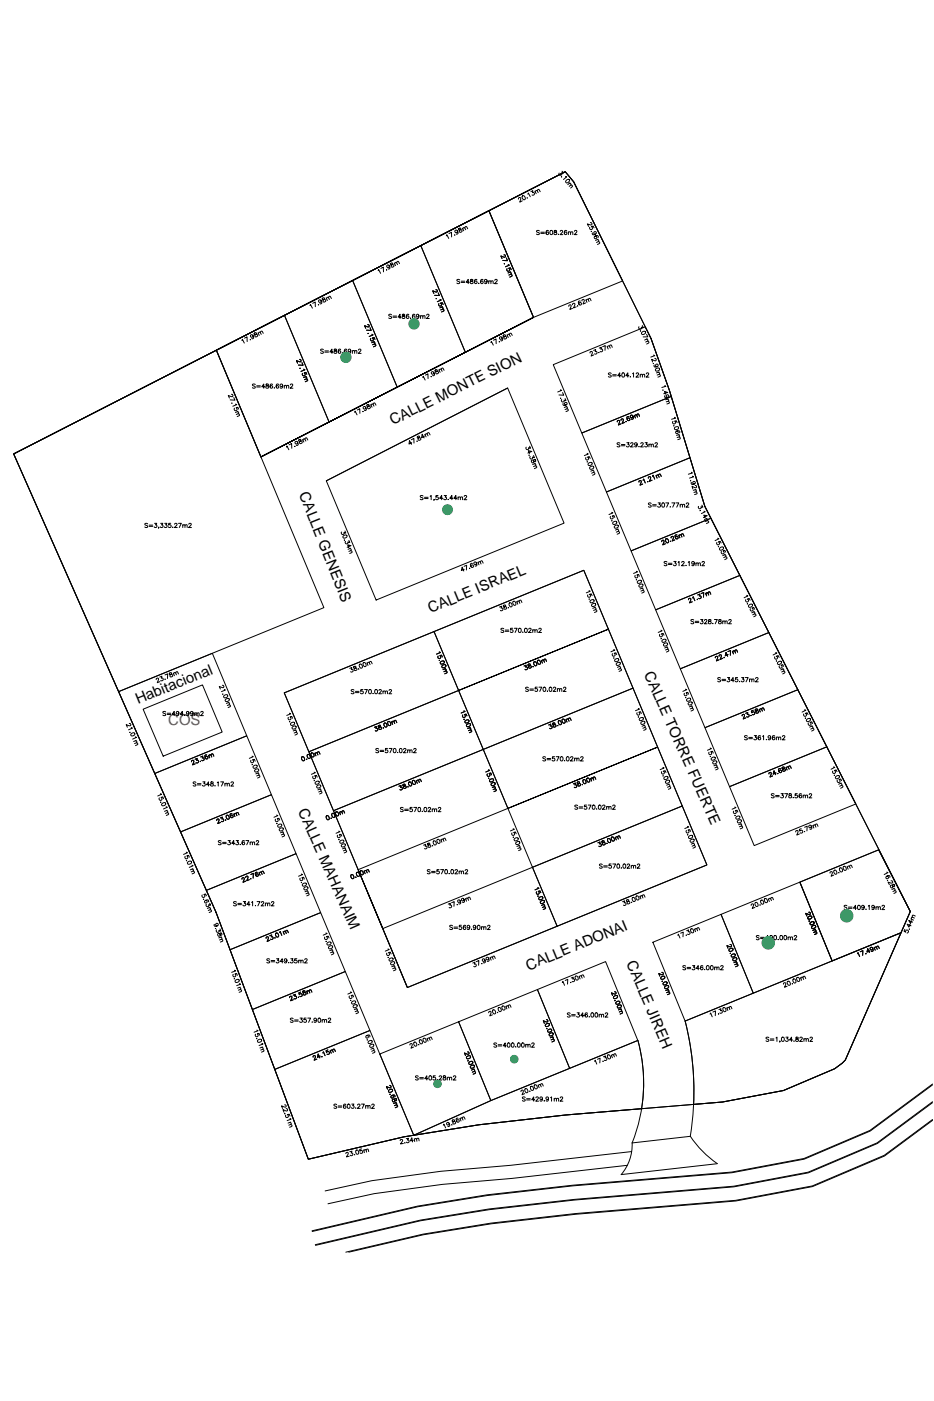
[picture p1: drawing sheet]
<svg xmlns="http://www.w3.org/2000/svg" width="610mm" height="914mm" viewBox="0 0 610 914" stroke-linecap="round" stroke-linejoin="round" font-family="sans-serif">
<defs><g id="words">
<g font-size="9.7">
<text x="256" y="278" transform="rotate(-26 256 278)">CALLE MONTE SION</text>
<text x="195" y="323" transform="rotate(68 195 323)">CALLE GENESIS</text>
<text x="281" y="400" transform="rotate(-23 281 400)">CALLE ISRAEL</text>
<text x="420" y="440" transform="rotate(66 420 440)">CALLE TORRE FUERTE</text>
<text x="90" y="460" transform="rotate(-22 90 460)">Habitacional</text>
<text x="194" y="529" transform="rotate(66 194 529)">CALLE MAHANAIM</text>
<text x="409" y="629" transform="rotate(67 409 629)">CALLE JIREH</text>
<text x="345" y="633" transform="rotate(-23 345 633)">CALLE ADONAI</text>
</g>
<text font-size="9.7" fill="#cd2027" x="110" y="473">COS</text>
</g></defs>
<!-- layer: PROPUESTA -->
<path d="M9 296l360-184 5 7 51 102 12 34 23 75 134 265-42 97-7 6-34 14-39 7-103 9-56 6-49 8-63 15-60-162z" fill="none" stroke="#000" stroke-width=".65"/>
<!-- layer: Poligono -->
<g fill="none" stroke="#000" stroke-width=".65">
<path d="M367 115h.1M367 112l1 1h-2a.9 .9 0 0 1 0 1 .9 .9 0 0 1-1 0 .9 .9 0 0 1 0-1M369 112l-360 184M369 115h1l-2 2M372 120h1l-1 2M372 119l-1 2M319 138l50-26 5 7 32 64-58 24zM338 130l1-1h1l-1 3 2-1M344 129h.1M344 127l1-1 1 2M346 125l2-1v2a.9 .9 0 0 1 1 1 1 1 0 0 1-2 0M349 125l1 1"/>
<path d="M349 125l1-1 1 2M351 125l1-1 1 1M373 121l1 1-2 1M291 154l1-1 1 3M293 152h2v3M297 153h.1M299 151a.9 .9 0 0 1-1 1 .9 .9 0 0 1-1-1 .9 .9 0 0 1 1-1l1 2-1 1M299 149l1 1a1.1 1.1 0 0 1 1 0 1.1 1.1 0 0 1 1 1h-2l1-2zM302 149l1 2M302 149h1l1 1M303 149l1-1 1 1M352 151h-2l2 1-1 1h-1"/>
<path d="M353 152h2M358 151a1.2 1.2 0 0 0-2 1 1.2 1.2 0 0 0 2 1 1 1 0 0 0 0-2 1.1 1.1 0 0 0-2 1M362 151l1 1a.9 .9 0 0 1-1 1 .9 .9 0 0 1 0-1l1-1zM364 153h.1M366 151v-1l1 1-1 2h1M370 151a1.3 1.3 0 0 0-2 1 1.3 1.3 0 0 0 2 1 .9 .9 0 0 0 0-1 1 1 0 0 0-2 0M371 152l1-1v2M371 151v2M372 152l2-1v2M375 151v-1l1 1-1 2h2M385 148a1 1 0 0 0 0 2 1.1 1.1 0 0 0 2-1 1 1 0 0 0-1-1h1l1 1M385 145l1 1v1l-3-1 1 2"/>
<path d="M386 151h.1M387 152a1.2 1.2 0 0 0 1 1 1.2 1.2 0 0 0 0-2 .9 .9 0 0 0 0 1 .9 .9 0 0 0 1 1M388 154a1.1 1.1 0 0 1 2 1 .9 .9 0 0 1-1 1 .9 .9 0 0 1-1-1l2-1v1M390 156l1 1-2 1M390 156l-1 1M391 158v1l-1 1M247 177v-1l1 2M249 175l1-1v3M252 176h.1M254 173a1.1 1.1 0 0 1-1 2 .9 .9 0 0 1-1-1 1.1 1.1 0 0 1 2-1l1 2h-1h-1M255 172v1h2a1 1 0 0 1 0 1 1 1 0 0 1-2 0v-1l1-1zM257 172l1 1"/>
<path d="M258 172l1-1v2M259 172l1-1 1 1M275 160l44-22 29 69-44 23zM329 166l1 1v1l-3-1 1 2M329 172h.1M331 168v2h-3M331 175a1 1 0 0 0 0 2 1.1 1.1 0 0 0 2-1 1 1 0 0 0-1-1h1l1 1M332 173l-2 1M333 178l1 1-2 1M333 177l-1 1M333 179l1 1-1 1M202 199h1l1 2"/>
<path d="M204 198l2-1v3M208 199h.1M210 196a.9 .9 0 0 1-1 1 .9 .9 0 0 1-1-1 .9 .9 0 0 1 1 0l1 2h-1M210 195l1 1a1.1 1.1 0 0 1 1-1 1.1 1.1 0 0 1 1 2h-1a.9 .9 0 0 1-1-1 .9 .9 0 0 1 1-1l-1-1zM213 194l1 2M213 195l1-1 1 1M214 194l1-1 1 2M230 183l45-23 29 70-45 23zM284 189l1 1v1l-3-1 1 2M285 195h.1M286 191l1 2h-3M286 198a1.1 1.1 0 0 0 1 2 1 1 0 0 0 1-1 1 1 0 0 0 0-1h1v1"/>
<path d="M287 195l1 1-3 1M300 183h-2l2 1-1 1h-1M301 184h2M306 184h-2l2-2v3M307 182v1a1.4 1.4 0 0 1 2 2h-2v-1l2-1v-1zM311 183v-1a1.3 1.3 0 0 0-1 2 1.3 1.3 0 0 0 1 1 .9 .9 0 0 0 0-1 .9 .9 0 0 0-1 0M312 185h.1M315 183v-1a1.3 1.3 0 0 0-1 2 1.3 1.3 0 0 0 1 1 .9 .9 0 0 0 0-1 .9 .9 0 0 0-1 0M318 183a.9 .9 0 0 1-1 1 .9 .9 0 0 1-1-1 1 1 0 0 1 2 0v2h-1h-1M319 184l1-1v2M319 183v2M320 184l2-1v2"/>
<path d="M323 183v-1l2 1-2 2h2M371 200l1-1h1l-1 3 2-1M374 199v-1h1l-1 3 2-1M377 200h.1M379 197v-1a1.3 1.3 0 0 0-1 2 1.3 1.3 0 0 0 1 1 1 1 0 0 0 0-2 1.1 1.1 0 0 0-1 2M380 196l1-1v1v2h1M382 196l1 1M383 196l1-1v2M384 196l1-1 1 1M165 219a.9 .9 0 0 1-1 1 .9 .9 0 0 1-1-1 1 1 0 0 1 2 0l1 2h-2M166 218a1.1 1.1 0 0 1 1 0 1.1 1.1 0 0 1 1 1l-1 1-1-1 1-2zM168 217l1 2"/>
<path d="M169 218l1-1 1 1M170 217l1-1 1 2M186 206l44-23 29 70-44 22zM240 212h1v1h-3l1 1M240 218h.1M242 214v2l-3-1M243 218v1l-2 1M256 206l-1-1-1 1 2 1-1 1-1-1M256 206h3M256 207h3M262 207h-2l1-2v3M263 205v1l1 1a1 1 0 0 1 0 1 1.1 1.1 0 0 1-2-1l1-1h1v-1z"/>
<path d="M267 206v-1a1.2 1.2 0 0 0-2 1 1.2 1.2 0 0 0 2 1 .9 .9 0 0 0-1-1 .9 .9 0 0 0-1 1M268 208h.1M271 206v-1a1.2 1.2 0 0 0-2 1 1.2 1.2 0 0 0 2 1 .9 .9 0 0 0-1-1 .9 .9 0 0 0-1 1M273 206a.9 .9 0 0 1-1 1 1 1 0 0 1 0-2 .9 .9 0 0 1 1 1v2l-1-1M274 207l2-1v2M274 206v2M276 207l1-1v2M278 206l1-1 1 1-2 2h2M288 200l1 1-1 1M289 200l-2 1M289 202l1 1-2 1M329 219l-1 1a1.6 1.6 0 0 1 3 1h-2v-1l1-1z"/>
<path d="M331 219l1 1M331 219l1-1 1 2M332 218l1-1 1 2M418 216h.1M419 212l1 2h-1a.9 .9 0 0 1-1 1 1.1 1.1 0 0 1-1-2M422 218l1 2h-3M141 229l178-91 29 69-178 91 178-91-178 91zM141 229l45-23 29 69-45 23zM158 222v-1l1 3M160 221l1-1v3M163 222h.1M195 235h1v1l-3-1 1 2"/>
<path d="M197 237l1 1h-3M211 228h-2l2 2v1l-2-1M212 229h2M212 230h2M217 230h-2l2-2v3M218 228v1a1.2 1.2 0 0 1 2 0 1.2 1.2 0 0 1 0 2h-1a1.1 1.1 0 0 1-1-2 .9 .9 0 0 1 1 0l1-1zM222 228a1.2 1.2 0 0 0-1 1 1.2 1.2 0 0 0 1 1 .9 .9 0 0 0 0-1 .9 .9 0 0 0-1 1M224 230h.1M226 228a1.2 1.2 0 0 0-1 1 1.2 1.2 0 0 0 1 1 .9 .9 0 0 0 0-1 .9 .9 0 0 0-1 1M229 229a.9 .9 0 0 1-1 0 .9 .9 0 0 1-1-1 1 1 0 0 1 2 0v3l-2-1M230 229h1v2M230 229v2"/>
<path d="M231 229h2v2M234 229l1-1h1l-2 3h2M242 221a1 1 0 0 0 0 1 1 1 0 0 0 2 0 1 1 0 0 0-1-1l1-1 1 2M244 223l1 1-2 1M244 223l-1 1M244 225l1 1h-1M320 224l1-1 1 2M322 222l2-1v3M326 223h.1M328 220a.9 .9 0 0 1-1 1 .9 .9 0 0 1-1-1 .9 .9 0 0 1 1 0l1 2h-1M361 238l60-25 4 8 13 38-58 24zM385 230h2l-1 2h2"/>
<path d="M387 229l2-1-1 1a1.4 1.4 0 0 1 2 2 1 1 0 0 1-2 0M391 230h.1M391 227h1v1a.9 .9 0 0 1 1 1 .9 .9 0 0 1-1 0M393 226h2v3M396 226l1 2M396 227l1-1 1 1M398 226l1-1 1 2M422 221l1 1-2 1M422 221l-1 1M423 223l1 1-2 1M427 237h.1M427 232l-2 1"/>
<path d="M427 238a1.4 1.4 0 0 0 2 2 1.2 1.2 0 0 0 0-2 .9 .9 0 0 0-1 0 .9 .9 0 0 0 1 1M427 234h1v1h-3l1 1M151 257l1 1-1 1-2-1 1 2M153 259v2h-3M167 251h-2l2 2h-1h-1M168 252h2M168 253h2M173 252h-2l1-1v2M174 251v1a1.1 1.1 0 0 1 1 0 1.1 1.1 0 0 1 0 1h-1v-1l1-1zM178 251a1.2 1.2 0 0 0-2 1 1.2 1.2 0 0 0 2 1 .9 .9 0 0 0-1-1 .9 .9 0 0 0-1 0M179 253h.1M182 251a1.2 1.2 0 0 0-2 1 1.2 1.2 0 0 0 2 1 .9 .9 0 0 0-1-1 .9 .9 0 0 0-1 0"/>
<path d="M184 252a.9 .9 0 0 1-1 0 .9 .9 0 0 1 0-1 .9 .9 0 0 1 1 0v2h-1M186 252h1v1M186 252v1M187 252h1v1M190 251h1l-2 2h2M196 240h.1M198 244a1 1 0 0 0 0 1 1 1 0 0 0 1 0 1 1 0 0 0 0-2h1v1M198 241h1l-3 1M199 246l1 1-1 1M200 246h-2M200 247l1 1-2 1M276 246l1 2"/>
<path d="M278 245l1-1v3M281 246h.1M283 243a.9 .9 0 0 1-1 1 .9 .9 0 0 1-1-1 1 1 0 0 1 2 0l1 2h-2M284 242a1.2 1.2 0 0 1 1 0 1.2 1.2 0 0 1 1 1l-1 1a1.2 1.2 0 0 1-1-1 1.2 1.2 0 0 1 1-1v-1zM286 241l1 2M287 242l1-1 1 1M288 241l1-1 1 2M331 253l-118 61M366 254l1 1-3 1M366 260h.1M367 256l1 2h-3M399 244l-1-1-1 1 2 1-1 1h-1"/>
<path d="M400 245h2M405 245h-2l1-2v3M410 245h-2l2-2v3M411 246h.1M413 244v-1v3M415 244l1-1 1 1-2 2h2M418 245l1-1v2M418 244v2M419 245l2-1v2M422 244v-1l1 1-1 2h2M430 243l1 1-2 1M430 244l1 1-2 1"/>
<path d="M430 243h-2M433 255h.1M433 257l3-1-2-1v2M434 252h1l-3 1M434 258a1.2 1.2 0 0 0 1 2 1.2 1.2 0 0 0 1-2 .9 .9 0 0 0-1 0 .9 .9 0 0 0 1 1M151 263h.1M153 266a1 1 0 0 0 0 2 1.1 1.1 0 0 0 2-1 1 1 0 0 0-1-1h1l1 1M154 264h1l-3 1M155 269l1 1-2 1M155 268l-1 1M155 270l1 1-1 1M231 269l1-1 1 3"/>
<path d="M233 268l2-1v3M237 268h.1M239 266a.9 .9 0 0 1-1 1 .9 .9 0 0 1-1-1 .9 .9 0 0 1 1-1l1 3h-1M239 265h1a1.1 1.1 0 0 1 1 0 1.1 1.1 0 0 1 1 1l-2 1a1.3 1.3 0 0 1 0-2 1.3 1.3 0 0 1 1-1zM242 264l1 2M242 265l1-1 1 1M243 264l2-1v1M368 263l-1 1a1.2 1.2 0 0 0 2 1 1.2 1.2 0 0 0 0-2 .9 .9 0 0 0-1 1 1 1 0 0 0 2 0M369 260v1h-1a.9 .9 0 0 1-1 1 .9 .9 0 0 1 0-1M369 265l1 2h-1M370 265l-2 1M370 267l1 1-2 1"/>
<path d="M403 275h1v2h1M405 274h1h1l-1 2h2M409 275h.1M410 272a1.2 1.2 0 0 0-1 2 1.2 1.2 0 0 0 2 0 .9 .9 0 0 0-1-1 .9 .9 0 0 0-1 1M413 271a1.1 1.1 0 0 1-1 2 .9 .9 0 0 1-1-1 1.1 1.1 0 0 1 2-1v2h-1M414 271l1 2M414 272l1-1 1 1M416 271l1-1v2M436 260v2h-1M436 262l1 1-2 1M436 260l-2 1M439 275a1 1 0 0 0 0 1 1 1 0 0 0 2 0 1 1 0 0 0-1-1h1l1 1"/>
<path d="M440 278h.1M440 272l1 1-3 1M9 296l132-67 70 168-134 54zM187 292v-1l2 3M189 290l1-1v4M192 291h.1M194 289a.9 .9 0 0 1-1 1 .9 .9 0 0 1 0-1 .9 .9 0 0 1 1-1l1 2-1 1h-1M195 287v1h2a1 1 0 0 1 0 1 1 1 0 0 1-1 0h-1l1-2zM197 287l1 2M198 287l1-1 1 2M199 287l1-1 1 1M268 287l2-1v3"/>
<path d="M269 289l-2 1v-2l2 2M272 288h.1M272 285l1 1h2a.9 .9 0 0 1-1 1 .9 .9 0 0 1-1-1l1-1zM277 285l-2 1 1-3 1 3M277 284l1 1M277 284l1-1 1 1M279 283l1-1 1 2M345 296l2-1-2-1 1 2M345 297h.1M346 291v2l-1-1a.9 .9 0 0 1-1 1 .9 .9 0 0 1-1-1M348 297l1 2-1-1a1.1 1.1 0 0 1-1 2 .9 .9 0 0 1-1-1 .9 .9 0 0 1 0-1M380 283l58-24 12 40-54 22z"/>
<path d="M382 299a1 1 0 0 0 1 1 1 1 0 0 0 1 0 1.1 1.1 0 0 0-1-2h2v1M383 296h1l-3 1M405 289h-2l2 2-1 1-1-1M406 290h2M406 291h2M409 289h2l-1 1a.9 .9 0 0 1 0 1 .9 .9 0 0 1-1 0M412 290v-1h1l-1 3h1M416 290a.9 .9 0 0 1-1 1 1.1 1.1 0 0 1-1-2 1 1 0 0 1 2 0v2l-1 1-1-1M417 291h.1M418 290l1-1h1l-2 3h2M421 289h1v1a.9 .9 0 0 1 0 1 .9 .9 0 0 1-1 0M424 290h1v2"/>
<path d="M424 290v2M425 290h1v2M428 290v-1h1l-2 3h2M442 281a.9 .9 0 0 1 1 1 1.1 1.1 0 0 1-2 1 .9 .9 0 0 1 0-1l2-1v1M443 284l1 1-2 1M443 285l1 1-2 1M443 284h-1M213 314l118-61 37 88-123 51zM347 300h1l1 1v-1h-1v2a.9 .9 0 0 1-1 0 1 1 0 0 1 0-2zM349 303l1 1-2 1M349 302l-1 1M349 304l1 1-1 1"/>
<path d="M383 301h.1M387 307l1 1-2 1M387 307l-1 1M387 308l1 1-1 1M417 315l1-1h1l-1 3 1-1M420 313l1 2M423 314h.1M423 312l1-1 1 1-1 2 2-1M426 311v-1l1 3M428 310l1 2M428 311l1-1 1 2M430 310l1-1 1 2"/>
<path d="M451 314h.1M451 308l1 1-3 1M451 315a1.2 1.2 0 0 0 2 1 1.2 1.2 0 0 0 0-2 .9 .9 0 0 0-1 1 .9 .9 0 0 0 1 1M452 311h1l-3 1M454 317l1 1h-1l-2-1v2M454 320l1 1h-2M454 319l-2 1M276 324h-2l2 1-1 1h-1M277 325h2M281 324v-1v3M283 326v1M286 323h-1l-1 2a1 1 0 0 1 2 0 1 1 0 0 1 0 1 1 1 0 0 1-2 0"/>
<path d="M289 325h-2l1-2v3M290 323h1v1a1 1 0 0 1 0 2 .9 .9 0 0 1-1 0M293 326h.1M296 325h-2l1-2v3M298 325h-2l2-2v3M299 325l1-1v2M299 324v2M300 325l2-1v2M303 324l1-1 1 1-2 2h2M396 321l54-22 10 31 4 8-52 22zM399 337a1 1 0 0 0 0 2 1 1 0 0 0 1-1 1 1 0 0 0 0-1l1-1v2M399 340h.1"/>
<path d="M399 334l1 1-3 1M425 329l-2-1v1l2 1v1h-2M426 329h2M426 330h2M430 328h1l-1 1a.9 .9 0 0 1 1 1 .9 .9 0 0 1-1 1 .9 .9 0 0 1-1-1M435 328h1l-1 3M437 331h.1M439 328h1l-1 3M441 328h2l-1 3M444 330l1-1v2M444 329v2M445 330l2-1v2"/>
<path d="M448 329v-1l2 1-2 2h2M454 321l1 1-2 1M457 333h.1M458 330l1 1h-2a.9 .9 0 0 1-1 1 .9 .9 0 0 1 0-1M459 338l3-1-3-1 1 2M459 334h1l-2 1M461 339l1 1h-2M461 338l-1 1M462 340l1 1-2 1M96 342h-1l1 2h-1M97 343h3M97 344h3"/>
<path d="M101 342h1v1a.9 .9 0 0 1 0 1 .9 .9 0 0 1-1 0M104 344l-1 1M105 342h1l-1 1a.9 .9 0 0 1 1 1 .9 .9 0 0 1-1 0M107 342h2l-1 1a.9 .9 0 0 1 1 1 1 1 0 0 1-2 0M111 342h-1v1a1 1 0 0 1 1 0 1 1 0 0 1 0 1 1 1 0 0 1-1 0M113 344h.1M114 342h2l-2 2h2M116 342h2l-1 2M119 343h2v1M119 342v2M121 343h1v1M123 342h1h1l-2 2h2"/>
<path d="M225 352h.1M225 347l1 1h-2a.9 .9 0 0 1 0 1 .9 .9 0 0 1-1-1 .9 .9 0 0 1 0-1M227 357l2-1h-2l1 1M228 353v1h-1a.9 .9 0 0 1-1 1 1 1 0 0 1 0-2M228 358l1 1-1 1M229 358l-2 1M229 359l1 1-2 1M403 345l1 2h-2M403 345l-1 1M403 347l1 1-1 1M412 360l52-22 19 38-55 22zM432 354l1-1v3l1-1"/>
<path d="M438 353h.1M438 351v-1h1v3l1-1M442 349a1.2 1.2 0 0 0-1 2 1.2 1.2 0 0 0 2 0 .9 .9 0 0 0-1-1 .9 .9 0 0 0-1 1M443 349l1 2M443 350l1-1 1 1M445 349l1-1v2M468 354a1 1 0 0 0 0 1 1 1 0 0 0 2 0 1 1 0 0 0-1-1l1-1 1 1M468 351l1 1-2 1M469 357h.1M471 360a1 1 0 0 0 0 1 1 1 0 0 0 2 0 1 1 0 0 0-1-1l1-1 1 1M303 370l2-1-1 3M303 372h-2l1-2 1 3"/>
<path d="M307 371h.1M308 368a1.2 1.2 0 0 0-1 1 1.2 1.2 0 0 0 2 1 .9 .9 0 0 0-1-1 .9 .9 0 0 0-1 1M311 367a.9 .9 0 0 1-1 1 .9 .9 0 0 1-1-1 1 1 0 0 1 2 0v2h-1M312 367l1 2M312 367h1l1 1M313 367l2-1v2M415 376a1 1 0 0 0 0 1 1 1 0 0 0 1 0 1 1 0 0 0 0-2h1v1M415 373h1l-3 1M415 378h.1M435 367h-2l2 1v1h-2M436 368h3M440 366h1l-1 2a.9 .9 0 0 1 1 1 .9 .9 0 0 1-1 0"/>
<path d="M443 367v-1v3M445 367l1-1 1 1-2 2h2M448 369h.1M449 367l1-1v3M453 367a.9 .9 0 0 1-1 1 .9 .9 0 0 1 0-1 .9 .9 0 0 1 1 0v2h-1M454 368h2v1M454 367v2M456 368h1v1M458 367l1-1 1 1-2 2h2M473 362l1 1-2 1M473 362l-1 1M474 363l1 1-2 1"/>
<path d="M326 396h1v1a.9 .9 0 0 1 1 1 .9 .9 0 0 1-1 0M328 395l1 1h2a1.1 1.1 0 0 1-1 2 .9 .9 0 0 1-1-1l1-2h-1zM332 397h.1M337 393l1 1M337 393l2-1v2M339 393l1-1 1 1M384 388a1 1 0 0 0 0 2 1 1 0 0 0 1-1 1 1 0 0 0 0-1h1v1M384 385l1 1-2 1M385 391h.1M388 397l1 1h-2M389 396l-2 1M389 398l1 1-2 1"/>
<path d="M419 384l1 1-2 1M419 384h-1M420 385v1l-1 1M428 398l55-22 19 37-58 24zM449 391h1h1l-1 2h2M452 390v-1l2 3M455 391h.1M455 388h2l-1 1a1.1 1.1 0 0 1 2 1 1 1 0 0 1-2 0M458 387h1v3M461 387v2M461 388l1-1 1 1M462 387l1-1 1 2"/>
<path d="M487 391a1 1 0 0 0 0 2 1 1 0 0 0 1-1 1 1 0 0 0 0-1h1l1 1M487 389h1l-2 1M488 394h.1M490 397a1 1 0 0 0 0 2 1.1 1.1 0 0 0 2-1 1 1 0 0 0-1-1l1-1 1 2M492 399l1 1-2 1M492 399l-1 1M283 412l16 39 98-40 16 38-98 40-16-38 98-40-16-39zM329 410h-2l2 2-1 1-1-1M330 411h2M330 412h2M335 410h-2v1a1 1 0 0 1 2 0 1.1 1.1 0 0 1-1 2 1 1 0 0 1-1-1M336 410h2l-2 3"/>
<path d="M341 413h.1M345 411l1-1 1 1-2 2h2M348 411h1v2M348 411v2M349 411h2v2M352 411l1-1v1l-1 2h1M431 414a1 1 0 0 0 0 2 1 1 0 0 0 1-1 1 1 0 0 0 0-1l1-1v2M431 411l1 1-2 1M432 417h.1M453 405h-2l2 1v1h-2M454 406h2M457 404h2l-1 1a1.1 1.1 0 0 1 1 2 1 1 0 0 1-2 0"/>
<path d="M460 405v-1l1 1-1 2h2M463 404l-1 1a1.4 1.4 0 0 1 2 2h-1a.9 .9 0 0 1-1-1 1.1 1.1 0 0 1 2-1v-1zM465 407h.1M466 404h2l-1 3M469 404v1l2 1a.9 .9 0 0 1-1 1 .9 .9 0 0 1-1 0v-1l2-1v-1zM472 406l1-1v2M472 405v2M473 406l2-1v2M476 405v-1l1 1-1 2h1M492 401l1 1-1 1M110 440h1l2 1a1 1 0 0 1-1 1 1 1 0 0 1-1 0v-1l1-2zM113 439l1 2"/>
<path d="M113 440l1-1 1 1M115 439l1-1v2M228 436h2l-1 1a.9 .9 0 0 1 1 1 .9 .9 0 0 1-1 0M231 435v1h2a1 1 0 0 1 0 2 1.1 1.1 0 0 1-2-1l1-2zM234 437h.1M240 433v1M240 433l1-1 1 2M241 433l1-1 1 1M286 428a1 1 0 0 0 0 2 1.1 1.1 0 0 0 2-1 1 1 0 0 0-1-1h1l1 1M287 425v1l-2 1M287 431h.1M290 437l1 1h-1"/>
<path d="M291 436l-2 1M291 438l1 1-2 1M342 435l1-1v1a.9 .9 0 0 1 1 1 .9 .9 0 0 1 0 1 .9 .9 0 0 1-1 0M345 434v1a1.1 1.1 0 0 1 1-1 1.1 1.1 0 0 1 1 2h-1a1.1 1.1 0 0 1-1-1 1.1 1.1 0 0 1 1-1v-1zM348 435h.1M353 431l1 2M354 432l1-1v1M355 431l1-1 1 2M400 427a1 1 0 0 0 0 1 1 1 0 0 0 1 0 1 1 0 0 0 0-2h1v1M401 429h.1M401 424l-2 1M404 435l1 1-1 1"/>
<path d="M405 435l-2 1M405 436l1 1-2 1M435 422l1 1-2 1M436 422l-2 1M436 424v1l-1 1M444 437l58-24 19 37-61 25zM467 429h1v2h1M469 428h1h1l-1 2h2M473 429h.1M475 425h2v3M475 427l-2 1 1-2 1 2M478 425l1 2"/>
<path d="M478 426l1-1 1 1M480 425l1-1v2M506 429a1 1 0 0 0 0 1 1 1 0 0 0 1 0 1 1 0 0 0 0-2h1v1M506 426h1l-2 1M507 431h.1M509 435a1 1 0 0 0 0 1 1 1 0 0 0 1-1 1 1 0 0 0 0-1h1v1M511 437l1 1-2 1M511 436l-1 1M511 438l1 1-1 1M77 451l62-25 22 54-60 25zM102 444v-1h1v3l1-1M104 442l2-1-1 2a1.1 1.1 0 0 1 2 1 1 1 0 0 1-2 0"/>
<path d="M108 443h.1M108 440h1v3M145 447l1 1v1l-3-1 1 2M145 453h.1M146 450h1l-2 1M149 459l1 1h-2M149 458l-1 1M150 460v1l-1 1M186 452l97-40 16 39-97 40zM186 452l195-80 80 193-195 80zM231 450h-2l2 2-1 1-1-1M232 451h2"/>
<path d="M232 452h2M237 450h-1l-1 1a1 1 0 0 1 2 0 1 1 0 0 1 0 2 1.1 1.1 0 0 1-2-1M238 450h2l-2 3M243 453h.1M247 451l1-1 1 1-2 2h2M250 451h1v2M250 451v2M251 451h2v2M254 451l1-1 1 1-2 2h2M345 449l-1-1-1 1 2 1-1 1h-1M346 450h2M351 448h-2v2a1 1 0 0 1 2 0 1 1 0 0 1 0 1 1 1 0 0 1-2 0"/>
<path d="M352 448h2l-2 3M357 451h.1M361 449l1-1 1 1-2 2h2M364 450h1v1M364 449v2M365 450h2v1M368 449v-1l1 1-1 2h1M447 453a1 1 0 0 0 0 1 1 1 0 0 0 1 0 1 1 0 0 0 0-2h1v1M448 455h.1M447 450h1l-2 1M470 443h-2l2 1v1h-2M471 443h3"/>
<path d="M471 444h3M475 442h1l-1 1a1.1 1.1 0 0 1 1 2 .9 .9 0 0 1-1-1M479 444h-2l1-2v3M481 442h-1v1a1 1 0 0 1 1 0 1 1 0 0 1 0 2 1 1 0 0 1-1-1M483 445h.1M484 442h2l-1 1a1 1 0 0 1 0 2 .9 .9 0 0 1-1-1M486 442h2l-1 3M489 444l2-1v2M489 443v2M491 444l1-1v2M493 443l1-1 1 1-2 2h2M84 472h1v2l-3-1 1 2"/>
<path d="M85 478h.1M86 475l-2 1M108 465h-2l2 1-1 1h-1M109 466h2M114 466h-2l2-2v3M117 465a.9 .9 0 0 1-1 1 .9 .9 0 0 1-1-1 1 1 0 0 1 2 0l-1 2h-1M120 466h-2l1-2v3M121 467h.1M123 465a.9 .9 0 0 1-1 1 .9 .9 0 0 1 0-1 .9 .9 0 0 1 1 0v2h-1M126 465a.9 .9 0 0 1-1 1 .9 .9 0 0 1-1-1 1 1 0 0 1 2 0v2h-1h-1M127 466l1-1 1 2M127 465v2"/>
<path d="M129 466l1-1v2M131 465l1-1 1 1-2 2h2M188 468a1 1 0 0 0 0 2 1.1 1.1 0 0 0 2-1 1 1 0 0 0-1-1h1l1 1M189 465l1 1-3 1M189 471h.1M193 477v1h-1M193 476l-2 1M193 478l1 1-1 1M244 475l2-1-1 1a1.4 1.4 0 0 1 2 2 1 1 0 0 1-2 0M247 474v1h2a.9 .9 0 0 1-1 1 .9 .9 0 0 1-1 0l1-2v-1zM250 475h.1M256 471v2"/>
<path d="M256 472l1-1 1 1M257 471l1-1 1 2M302 467a1 1 0 0 0 0 1 1 1 0 0 0 2 0 1.1 1.1 0 0 0-1-2h1l1 1M303 464h1l-3 1M303 469h.1M306 475l1 1-1 1M307 475l-2 1M307 476l1 1-2 1M358 473h1v1a.9 .9 0 0 1 1 1 .9 .9 0 0 1-1 0M361 472v1a1.2 1.2 0 0 1 1 0 1.2 1.2 0 0 1 1 1l-2 1v-1l1-2zM364 473h.1M369 470l1 1"/>
<path d="M370 470l1-1v2M371 469h1l1 1M416 465a1 1 0 0 0 0 2 1.1 1.1 0 0 0 2-1 1 1 0 0 0-1-1l1-1 1 2M417 462v1l-2 1M417 468h.1M420 474l1 1h-1M421 473l-2 1M421 475l1 1-2 1M451 461l1 1-2 1M452 461h-2M452 462l1 1-2 1M460 475l61-25 19 37-64 26z"/>
<path d="M484 467l1-1 1 1-1 2h2M487 466l1-1v1a.9 .9 0 0 1 1 1 .9 .9 0 0 1 0 1 1 1 0 0 1-2 0M490 467h.1M492 464h-2l1 1a1 1 0 0 1 1 0 1 1 0 0 1 0 1 1 1 0 0 1-1 0M493 463v1a1.4 1.4 0 0 1 2 1h-2l1-2zM495 463l1 2M496 463h1l1 1M497 463l1-1 1 2M525 466a1 1 0 0 0 0 1 1 1 0 0 0 1 0 1 1 0 0 0 0-1l1-1v1M525 463l1 1-3 1M526 469h.1M528 472a1 1 0 0 0 0 1 1 1 0 0 0 1 0 1 1 0 0 0 0-2h1v1"/>
<path d="M530 474l1 1-2 1M530 474l-2 1M530 475l1 1-1 1M88 481h1l-2 1M88 483l1 1-1 1M89 483l-2 1M89 485l1 1-2 1M125 497v-1h1v3h1M127 496l2-1-1 1a1.1 1.1 0 0 1 2 1 .9 .9 0 0 1-1 1 .9 .9 0 0 1-1 0M131 497h.1M131 494l1-1v2a.9 .9 0 0 1 1 1 .9 .9 0 0 1-1 0M135 493a1.2 1.2 0 0 0-1 1 1.2 1.2 0 0 0 2 1 .9 .9 0 0 0-1-1 .9 .9 0 0 0-1 1"/>
<path d="M136 493l1 2M136 493h1l1 1M138 493l1-1 1 2M164 496a1 1 0 0 0 0 2 1 1 0 0 0 1-1 1 1 0 0 0 0-1h1l1 1M165 493v1l-2 1M165 499h.1M200 496h.1M202 491l97-40 16 38-97 40zM205 492l1 1M206 492l1-1 1 2M207 492l1-1 1 1M247 489l-1-1-1 1 2 1-1 1h-1"/>
<path d="M248 490h2M253 488h-1l-1 2a1 1 0 0 1 2 0 1 1 0 0 1 0 1 1 1 0 0 1-2 0M254 488h2l-1 3M260 491h.1M263 489l1-1 1 1-2 2h2M266 490h1v1M266 489v2M267 490h2v1M270 489l1-1 1 1-2 2h2M315 489l98-40 16 39-98 40 17 38 97-40-16-38-98 40zM356 494h-1l-1 1h2v1h-2M357 495h2"/>
<path d="M357 496h2M362 494h-1l-1 1a1 1 0 0 1 2 0 1 1 0 0 1 0 2 1.1 1.1 0 0 1-2-1M363 494h2l-1 3M369 496h.1M372 495l1-1h1l-2 3h2M375 495h1v2M375 495v2M376 495h2v2M379 495l1-1h1l-2 3h2M463 491a1 1 0 0 0 0 1 1 1 0 0 0 1 0 1 1 0 0 0 0-1l1-1 1 2M464 488v1l-2 1M464 494h.1"/>
<path d="M467 499l1 1-1 1M468 499l-2 1M488 480h-2l2 2-1 1-1-1M489 481h2M489 482h2M492 480h2l-1 1a1.1 1.1 0 0 1 1 2 1.1 1.1 0 0 1-2-1M496 480a1.2 1.2 0 0 0-1 1 1.2 1.2 0 0 0 1 1 .9 .9 0 0 0 0-1 .9 .9 0 0 0-1 1M498 481v-1v3M500 483h.1M503 481a.9 .9 0 0 1-1 1 1.1 1.1 0 0 1-1-2 1 1 0 0 1 2 0v3l-2-1M506 480a1.2 1.2 0 0 0-2 1 1.2 1.2 0 0 0 2 1 .9 .9 0 0 0-1-1 .9 .9 0 0 0-1 1M507 482l1-1v2"/>
<path d="M507 481v2M508 482l1-1 1 2M511 481l1-1v1l-1 2h1M101 505l60-25 16 39-59 24zM105 518l-2 2M128 511h-2l2 1-1 1h-1M129 511h2M129 512h2M132 510h2l-1 1a1.1 1.1 0 0 1 1 2 1 1 0 0 1-2 0M137 512h-2l1-2v3M138 510v1a1.1 1.1 0 0 1 1 1 1.1 1.1 0 0 1 0 1h-2l2-2v-1zM140 513h.1"/>
<path d="M142 511v-1v3M144 510h2l-1 3M147 512l1-1v2M147 511v2M148 512l2-1v2M151 511l1-1v1l-1 2h2M168 505l1 1h-2M169 504l-2 1M169 506l1 1-2 1M204 507a1 1 0 0 0 0 1 1 1 0 0 0 2 0 1.1 1.1 0 0 0-1-2h2v1M205 504h1l-3 1M205 509h.1"/>
<path d="M209 515l1 1-2 1M209 515l-2 1M209 516l1 1-1 1M260 513h2l-1 1a1.1 1.1 0 0 1 2 1 1 1 0 0 1-2 0M263 512v1h2a1.1 1.1 0 0 1-1 2 .9 .9 0 0 1-1-1l1-2zM266 513h.1M272 510v1M272 510l1-1 1 2M273 509h1l1 1M318 505a1 1 0 0 0 0 2 1.1 1.1 0 0 0 2-1 1 1 0 0 0-1-1h1l1 1M319 508h.1M319 502l1 1-3 1"/>
<path d="M322 514l1 1h-1M323 513l-2 1M323 515l1 1-2 1M374 512l2-1-1 1a.9 .9 0 0 1 1 1 .9 .9 0 0 1-1 1M377 511l2 1a.9 .9 0 0 1-1 1 .9 .9 0 0 1-1-1l1-1v-1zM380 512h.1M385 508l1 2M386 509l1-1 1 1M387 508l1-1 1 2M432 504a1 1 0 0 0 0 1 1 1 0 0 0 2 0 1.1 1.1 0 0 0-1-2h1l1 1M433 501l-2 1M433 506h.1"/>
<path d="M436 512l1 1-1 1M437 512h-2M437 513l1 1-2 1M468 501l1 1-2 1M476 513l64-26 19 38-67 27zM502 505l1-1v1v2l1-1M505 518h-2l2 2v1l-2-1M506 519h3M506 520h3M507 505h-2v-2l1 3M508 505h.1M509 502a1.2 1.2 0 0 0-1 1 1.2 1.2 0 0 0 2 1 .9 .9 0 0 0-1-1 .9 .9 0 0 0-1 1"/>
<path d="M510 518h1l-1 1a1.1 1.1 0 0 1 1 2 .9 .9 0 0 1-1-1M510 501l1 1a1.1 1.1 0 0 1 1 0 1.1 1.1 0 0 1 1 1h-2a1.2 1.2 0 0 1 0-1 1.2 1.2 0 0 1 1-1zM512 518h2l-1 3M513 501l1 2M513 501l1-1 1 2M515 501l1-1v1M515 518v1l2 1a.9 .9 0 0 1-1 1 .9 .9 0 0 1-1-1l2-1-1-1zM520 518h-1v1a1 1 0 0 1 1 0 1 1 0 0 1 0 2 1 1 0 0 1-1-1M523 518a1.2 1.2 0 0 0-2 1 1.2 1.2 0 0 0 2 1 .9 .9 0 0 0 0-1 .9 .9 0 0 0-1 1M524 519h2v2M524 519v2M526 519h1v2"/>
<path d="M528 519l1-1 1 1-2 2h2M544 503a1 1 0 0 0 0 2 1 1 0 0 0 1-1 1 1 0 0 0 0-1l1-1v2M544 500l1 1-3 1M545 506h.1M547 509a1 1 0 0 0 0 2 1 1 0 0 0 1-1 1 1 0 0 0 0-1l1-1v2M549 511l1 1-2 1M549 511l-2 1M549 513l1 1h-1M104 521a1 1 0 0 0 0 1 1 1 0 0 0 2 0 1.1 1.1 0 0 0-1-2h1l1 1M105 524h.1M108 526l1 1-2 1M109 529v1l-1 1"/>
<path d="M109 529l-2 1M109 530l1 1-1 1M141 536l1-1h1l-1 3 2-1M144 534l1-1v2a.9 .9 0 0 1 1 1 1 1 0 0 1-2 0M147 535h.1M151 531a1.2 1.2 0 0 0-1 2 1.2 1.2 0 0 0 2 0 .9 .9 0 0 0-1-1 .9 .9 0 0 0 0 1M153 531v2M153 532l1-1 1 1M154 531l1-1 1 2M180 535a1 1 0 0 0 0 1 1 1 0 0 0 2 0 1.1 1.1 0 0 0-1-2h1l1 1M181 537h.1M181 532l-2 1"/>
<path d="M216 534h.1M218 529l97-40 16 39-97 40zM222 530v2M222 531l1-1 1 1M223 530l1-1 1 2M263 527h-2l2 2v1l-2-1M264 528h3M264 529h3M269 527h-1v1a1 1 0 0 1 1 0 1 1 0 0 1 0 2 1.1 1.1 0 0 1-2-1M270 527h2l-1 3M276 529h.1M279 528l1-1 1 1-2 2h2"/>
<path d="M282 528h1l1 2M282 528v2M284 528h1v2M286 528l1-1 1 1-2 2h2M377 526h-2l2 1-1 1h-1M378 527h2M383 525h-2v2a1 1 0 0 1 2 0 1 1 0 0 1 0 1 1 1 0 0 1-2 0M384 525h2l-2 3M389 528h.1M393 526l1-1 1 1-2 2h2M396 527h1v1M396 526v2"/>
<path d="M397 527h2v1M400 526v-1l1 1-1 2h2M449 539v1l-2 1M479 529a1 1 0 0 0 0 2 1.1 1.1 0 0 0 2-1 1 1 0 0 0-1-1h1l1 1M480 527l-2 1M480 532h.1M483 538l1 1-1 1M484 538h-2M484 539l1 1-2 1M518 521h.1M525 540l2-1v3M530 539a.9 .9 0 0 1-1 1 .9 .9 0 0 1-1-1 .9 .9 0 0 1 1 0l1 1-1 1"/>
<path d="M531 539v1M531 539l1-1 1 2M532 539l1-1 1 1M118 543l59-24 16 38-58 24zM121 559a1 1 0 0 0 0 1 1 1 0 0 0 2 0 1 1 0 0 0-1-1l1-1 1 1M122 556v1l-2 1M144 549h-2l2 2h-2M145 550h3M145 551h3M149 549h1v1a.9 .9 0 0 1 0 1 .9 .9 0 0 1-1 0M153 550h-2l2-1v2M154 549h2l-1 1a.9 .9 0 0 1 0 1 .9 .9 0 0 1-1 0"/>
<path d="M157 551h.1M160 549h-1a1.2 1.2 0 0 0-1 1 1.2 1.2 0 0 0 2 1 .9 .9 0 0 0-1-1 .9 .9 0 0 0-1 0M160 549h2l-1 2M163 550h2v1M163 550v1M165 550h1v1M167 549h1h1l-2 2h2M184 543l1 1-1 1M185 543l-2 1M185 544l1 1-2 1M220 545a1.1 1.1 0 0 0 1 2 1 1 0 0 0 1-1 1 1 0 0 0-1-1h2v1M221 548h.1"/>
<path d="M221 542l1 1-3 1M225 553l1 2h-2M225 553l-1 1M225 555l1 1-1 1M276 552l2-1-1 1a1.1 1.1 0 0 1 2 1 1.1 1.1 0 0 1-2 1M279 551a1.1 1.1 0 0 1 2 0 1.1 1.1 0 0 1 0 2h-1l-1-1 2-1-1-1zM282 552h.1M288 548v2M288 549l1-1 1 1M289 548l1-1 1 2M334 544a1 1 0 0 0 0 1 1 1 0 0 0 2 0 1.1 1.1 0 0 0-1-2h1l1 1M335 541h1l-3 1"/>
<path d="M335 546h.1M339 552v1l-1 1M339 552h-2M339 553l1 1-2 1M390 550h2l-1 1a.9 .9 0 0 1 1 0 .9 .9 0 0 1 0 1 .9 .9 0 0 1-1 0M393 549v1a1.1 1.1 0 0 1 1 0 1.1 1.1 0 0 1 1 1l-1 1a1.1 1.1 0 0 1-1-2 1.1 1.1 0 0 1 1-1zM396 550h.1M402 546v2M402 547l1-1 1 2M403 546h1l1 1M448 542a1 1 0 0 0 0 2 1.1 1.1 0 0 0 2-1 1 1 0 0 0-1-1l1-1 1 2M449 545h.1"/>
<path d="M452 550l1 1-1 1M453 550l-2 1M453 552l1 1-2 1M519 543l1-1h1l-1 3 2-1M523 541h-1v1a1 1 0 0 1 1 0 1 1 0 0 1 1 1 1.1 1.1 0 0 1-2 1M525 543h.1M122 562h.1M125 565h1l-2 1M125 567l1 1-1 1M126 567l-2 1M126 569l1 1h-2M158 574v-1h1v3l1-1"/>
<path d="M160 573l1-1h1l-1 3 2-1M164 573h.1M164 571l1-1v3M168 569a1.2 1.2 0 0 0-1 2 1.2 1.2 0 0 0 2 0 .9 .9 0 0 0-1-1 .9 .9 0 0 0-1 1M169 570l1 1M169 570l1-1 1 2M171 569h1v1M196 573a1 1 0 0 0 0 2 1.1 1.1 0 0 0 2-1 1 1 0 0 0-1-1h1l1 1M197 570v1l-2 1M197 576h.1M232 572h.1M234 568l16 38z"/>
<path d="M238 569v1M238 569l1-1 1 2M239 568h1l1 1M281 568h-2l2 2h-2M282 569h2M282 570h2M287 568h-2v1a1 1 0 0 1 2 0 1 1 0 0 1-1 1 1 1 0 0 1-1 0M288 568h1l-1 2M293 570h.1M297 568h1h1l-2 2h2M300 569h1v1M300 569v1"/>
<path d="M301 569h1l1 1M304 568h1l-2 2h2M348 566l97-40 16 39-97 40zM351 579l1 1-3 1M393 564h-1h-1l2 2-1 1-1-1M394 565h2M394 566h2M399 564h-1l-1 1a1 1 0 0 1 2 0 1 1 0 0 1 0 2 1.1 1.1 0 0 1-2-1M400 564h2l-1 3M405 566h.1M409 565l1-1h1l-2 3h2M412 565h1v2"/>
<path d="M412 565v2M413 565h2v2M416 565l1-1h1l-2 3h2M522 576l51-21 21 40-6 14-45 18zM542 570v-1h1l-1 3 2-1M547 570h.1M553 566l1 1M553 566l1-1 1 2M554 566l1-1 1 1M579 572a.9 .9 0 0 1 1 1 .9 .9 0 0 1-1 1 1.1 1.1 0 0 1-1-2l2-1 1 2M579 569l1 1-3 1M579 575h.1"/>
<path d="M581 578h1l1 1 1-1-1-1a1.2 1.2 0 0 1 0 2 1.2 1.2 0 0 1-1 0zM582 575l1 1h-1h-2v1M583 580l1 1-1 1M584 580l-2 1M132 584a1 1 0 0 0 0 2 1.1 1.1 0 0 0 2-1 1 1 0 0 0-1-1l1-1 1 2M133 587h.1M134 588a.9 .9 0 0 1 1 0 .9 .9 0 0 1-1 1 .9 .9 0 0 1 0-1l2-1v2M135 581l58-24 16 39-59 24-9-25zM137 592v1l-1 1M137 590v1h-1a.9 .9 0 0 1-1 1 1 1 0 0 1 0-2M137 592l-2 1M137 594l1 1-1 1"/>
<path d="M154 589h-2l2 1v1h-2M155 590h3M159 588h1l-1 2a.9 .9 0 0 1 1 1 .9 .9 0 0 1-1 0M163 590h-2l2-2v3M164 589l1-1v3M167 591h.1M168 588h2l-2 3M171 589v-1l1 1-2 2h2M173 590h2v1M173 589v2M175 590h1v1M177 589l1-1 1 1-2 2h2"/>
<path d="M200 582l1 1h-1M201 581l-2 1M201 583l1 1-2 1M240 583l26 62M293 590h1v1a.9 .9 0 0 1 1 1 1 1 0 0 1-2 0M295 589l1-1v4M298 590h.1M300 588a.9 .9 0 0 1-1 1 .9 .9 0 0 1 0-1 .9 .9 0 0 1 1-1l1 3h-2M303 587a.8 .8 0 0 1-1 1 .8 .8 0 0 1-1-1 .8 .8 0 0 1 1-1l1 3h-1M304 587v1M304 587l1-1 1 2M305 586h1l1 1"/>
<path d="M350 582a1 1 0 0 0 0 2 1.1 1.1 0 0 0 2-1 1 1 0 0 0-1-1l1-1 1 2M351 585h.1M355 590l1 1-2 1M355 590l-2 1M355 592l1 1-1 1M406 589l2-1-1 1a1.1 1.1 0 0 1 2 1 1.1 1.1 0 0 1-2 1M409 588l2 1a1 1 0 0 1 0 1 1 1 0 0 1-2 0l1-2v-1zM412 589h.1M418 585v2M418 585h1l1 1M419 585l1-1 1 2M471 597l51-21 21 51-51 21z"/>
<path d="M490 591l1-1h1l-1 3 2-1M496 591h.1M501 587l1 1M502 587l1-1v2M503 587l1-1 1 1M528 595l1 1-1 1-2-1 1 2M553 591h-2l2 2v1l-2-1M554 592h2M554 593h2M559 593h-2l1-2v3M564 592a.9 .9 0 0 1-1 0 .9 .9 0 0 1 0-1 .9 .9 0 0 1 1 0v3l-2-1M565 593h.1"/>
<path d="M567 591v3M571 592a.9 .9 0 0 1-1 1 1.1 1.1 0 0 1-1-2 1 1 0 0 1 2 0l-1 3-1-1M572 592h1v2M572 592v2M573 592h1l1 2M576 592v-1h1l-1 3h1M584 581l1 1-2 1M594 595l-21-40-51 21 21 51 45-18M595 600l1 1M597 599h-2v1M597 598l-1-1v2M140 603v1a1.2 1.2 0 0 0 1 1 1.2 1.2 0 0 0 1-2 .9 .9 0 0 0-1 0 .9 .9 0 0 0 1 1"/>
<path d="M141 606h.1M142 610l1-1 1 1h1l-1-1a1.1 1.1 0 0 1 0 1 1.1 1.1 0 0 1-1 1zM144 606v2l-1-1a.9 .9 0 0 1-1 1 .9 .9 0 0 1-1-1M144 612l1 1-2 1M145 611l-2 1M145 613v1l-1 1M150 620l59-24 16 38-60 25zM174 612h1l-1 2h2M176 611l1-1v1a1.1 1.1 0 0 1 1 2 .9 .9 0 0 1-1 0M179 612h.1M182 609l1-1 1 3M185 608l1 2"/>
<path d="M185 609l1-1 1 1M186 608l1-1 1 2M212 612a1 1 0 0 0 0 1 1 1 0 0 0 2 0 1.1 1.1 0 0 0-1-2h1l1 1M213 609h1l-3 1M213 614h.1M216 620l1 1-1 1M217 620h-2M250 606l98-40 16 39-98 40zM253 619l1 1-3 1M295 604h-1v1l1 1h-2M296 605h3M296 606h3"/>
<path d="M301 604h-1v1a1 1 0 0 1 1 0 1 1 0 0 1 0 2 1 1 0 0 1-1-1M304 604a1.2 1.2 0 0 0-2 1 1.2 1.2 0 0 0 2 1 .9 .9 0 0 0 0-1 1.1 1.1 0 0 0-2 1M307 605a1.1 1.1 0 0 1-2 1 1 1 0 0 1 0-2 .9 .9 0 0 1 1 0v3l-1-1M308 606h.1M311 605a1.1 1.1 0 0 1-2 1 1 1 0 0 1 0-2 .8 .8 0 0 1 1 0v3l-1-1M314 605h2v2M314 605v2M316 605h1v2M318 605l1-1h1l-2 3h2M426 615l45-18 21 51-45 18zM442 610h1l1 2M444 609l2-1v3"/>
<path d="M448 610h.1M448 607h1v1a.9 .9 0 0 1 1 1 .9 .9 0 0 1 0 1 .9 .9 0 0 1-1 0M453 606l1 2M453 607l2-1v2M455 606l1-1 1 2M476 616l1 1v1l-3-1 1 2M495 611h-1l1 2h-1M496 612h3M496 613h3M502 612h-2l1-1v2M508 613h.1M514 612h2v1"/>
<path d="M514 612v1M516 612h1v1M518 611h1h1l-2 2h2M528 601h.1M532 607l1 1-2 1M532 607h-2M532 608l1 1-1 1M570 619a.9 .9 0 0 1-1 1 .9 .9 0 0 1-1-1 .9 .9 0 0 1 1-1l1 3h-1M571 618v2M571 619l1-1 1 2M572 618h1l1 1M591 607l-1 1h1a1 1 0 0 1 1-1 1 1 0 0 1 1 1 1 1 0 0 1-1 1"/>
<path d="M593 606h.1M594 603l-1 2-1-2 3 1M595 601l-1 2-1-2 3 1M152 636a1 1 0 0 0 0 1 1 1 0 0 0 2 0 1 1 0 0 0-1-1l1-1 1 2M153 639h.1M153 633l1 1-3 1M176 626h-2l2 2h-1h-1M177 627h2M177 628h2M180 626h2l-1 1a.9 .9 0 0 1 1 1 1 1 0 0 1-2 0M185 628h-2l1-2v2M187 627a.9 .9 0 0 1-1 0 .9 .9 0 0 1 0-1 .9 .9 0 0 1 1 0v2h-1"/>
<path d="M188 628h.1M190 626h1l-1 1a.9 .9 0 0 1 1 1 .9 .9 0 0 1-1 0M194 626h-2v1a1 1 0 0 1 2 0 1 1 0 0 1 0 1 1 1 0 0 1-2 0M195 627h1v1M195 627v1M196 627h2v1M199 626h1l-1 2h2M217 621l1 1-2 1M253 622a1 1 0 0 0 0 2 1 1 0 0 0 1-1 1 1 0 0 0 0-1l1-1v2M253 625h.1M257 630l1 2h-2M257 630l-1 1"/>
<path d="M257 632l1 1-1 1M309 629l1-1v1a.9 .9 0 0 1 1 1 .9 .9 0 0 1-1 1 .9 .9 0 0 1-1 0M311 628l2-1-1 3M314 629h.1M316 626a.9 .9 0 0 1 0 1 .9 .9 0 0 1-1-1 .9 .9 0 0 1 1 0l1 2h-2M319 625a.9 .9 0 0 1-1 1 .9 .9 0 0 1-1-1 1 1 0 0 1 2 0v2h-1M320 625l1 2M320 625h1l1 1M321 625l1-1 1 2M369 640l2-1-1 3M373 638h1v1a.9 .9 0 0 1 1 1 1.1 1.1 0 0 1-2 1M378 637l1 2"/>
<path d="M378 638l1-1 1 1M379 637l2-1v2M432 635h1v1h-1l-2-1 1 2M447 631h-1l1 1v1h-1M448 631h3M448 632h3M452 630h1v1a1 1 0 0 1 0 2 .9 .9 0 0 1-1-1M456 632h-2l2-2v3M459 631v-1a1.4 1.4 0 0 0-2 2 1.3 1.3 0 0 0 1 1 1 1 0 0 0 0-2 .9 .9 0 0 0-1 1M460 633h.1M466 632l2-1v2M466 631v2"/>
<path d="M468 632l1-1v2M470 631l1-1 1 1-2 2h2M477 622h.1M480 628l1 1-1 1M481 628h-2M481 629l1 1-2 1M523 638v2M523 639l1-1 1 1M524 638l1-1 1 2M560 622l1 2M561 621l2-1v4M565 622h.1"/>
<path d="M568 621h-2v-2l1 3M156 644l1 2h-1M156 642h1l-3 1M157 646l1 1-2 1M157 644l-2 1M165 659l60-25 16 39-62 25zM189 651l1-1 1 1-1 2 1-1M191 650l2-1-1 1a1.1 1.1 0 0 1 2 1 .9 .9 0 0 1-1 1 .9 .9 0 0 1-1 0M195 651h.1M196 648h-1v1a1 1 0 0 1 2 0 1 1 0 0 1 0 1 1 1 0 0 1-1 0M198 647v1a1.1 1.1 0 0 1 1 0 1.1 1.1 0 0 1 1 1h-2l1-2zM200 647l1 2"/>
<path d="M200 647h1l1 1M202 647l1-1 1 2M228 650a1 1 0 0 0 0 2 1.1 1.1 0 0 0 2-1 1 1 0 0 0-1-1l1-1 1 2M229 653h.1M229 647l1 1-3 1M232 658l1 2h-1M233 658l-2 1M233 660l1 1-2 1M330 657l1 2M330 657l1-1 1 2M332 657l1-1 1 1M351 646l44-18 21 51-44 18z"/>
<path d="M367 641l1 2M373 641h.1M401 647l1 1v1l-3-1 1 2M401 653h.1M405 659l1 1h-2M405 658l-1 1M405 660l1 1-1 1M432 640h.1M436 646l1 1-2 1M436 646l-2 1M436 647l1 1-1 1M469 659l2-1-1 2a.9 .9 0 0 1 1 1 .9 .9 0 0 1-1 0"/>
<path d="M474 658l1 2M475 658l1-1v2M476 658l1-1 1 1M511 642l1-1 1 1-1 2h2M517 642h.1M167 675a1 1 0 0 0 0 2 1 1 0 0 0 1-1 1 1 0 0 0 0-1l1-1 1 2M168 678h.1M168 672v1l-2 1M191 665v-1l-2 1 2 2h-2M192 666h3M196 664h1l-1 2a.9 .9 0 0 1 1 1 .9 .9 0 0 1-1 0M200 664h-2v2a1 1 0 0 1 2 0 1 1 0 0 1 0 1 1 1 0 0 1-2 0"/>
<path d="M201 664h2l-2 3M204 667h.1M207 665a1.1 1.1 0 0 1-2 1 .9 .9 0 0 1 0-1 .9 .9 0 0 1 1 0v2h-1M210 666h2v1M210 665v2M212 666h1v1M214 665l1-1 1 1-2 2h2M239 676a.9 .9 0 0 1 1 1 .9 .9 0 0 1-1 1 1 1 0 0 1 0-2h2v1M240 679h.1M279 678v2M279 678l1-1 1 2M280 678l1-1 1 1"/>
<path d="M299 667l52-21 21 51-52 21zM319 661v-1h1v3l1-1M325 661h.1M357 666v1l-2-1v2M357 671h.1M360 677l1 1-1 1M361 677h-2M361 678l1 1-2 1M372 661h-2l2 2v1l-2-1M373 662h2M373 663h2M377 661h1l-1 1a.9 .9 0 0 1 1 1 .9 .9 0 0 1-1 1 .9 .9 0 0 1-1-1"/>
<path d="M381 663h-2l1-2v3M383 661a1.2 1.2 0 0 0-1 1 1.2 1.2 0 0 0 1 1 .9 .9 0 0 0 0-1 .9 .9 0 0 0-1 1M385 664h.1M391 663l1-1 1 2M391 662v2M393 663l1-1v2M395 662l1-1 1 1-2 2h2M416 679l-96 39-50 23 43-7 56-6 50-4a105 105 0 0 0-3-45 105 105 0 0 1-3 67M447 666l141-57-36 83-2 2-5 4-34 14-39 7-19 2M447 666a185 185 0 0 1 4 76M447 666a185 185 0 0 1 6 55M463 662l1-1 1 3"/>
<path d="M465 661l2-1v3M469 662h.1M502 677h-2l2 2-1 1-1-1M503 678h2M503 679h2M506 677h1v3M509 680h.1M513 677h1v1a.9 .9 0 0 1 0 1 .9 .9 0 0 1-1 0M517 679h-2l2-2v3M518 679h.1M520 677v1l1 1a.9 .9 0 0 1-1 1 .9 .9 0 0 1-1-1l2-1v-1zM522 678l1-1 1 1-2 2h2"/>
<path d="M525 678h1v2M525 678v2M526 678h2v2M529 678l1-1v1l-1 2h1M171 684l1 1h-2M171 681h1l-3 1M171 685l1 1-1 1M171 683l-1 1M179 698l62-25 29 68-6 1-63 15zM204 690l1-1h1l-1 3 2-1M209 689l-2 1 1-2 1 2M210 690h.1"/>
<path d="M211 687v-1l1 3M214 685l-1 1v1a1.1 1.1 0 0 1 2-1 1 1 0 0 1 0 2 1 1 0 0 1-2 0M216 686v1M216 686l1-1 1 2M217 686l1-1 1 1M243 684l1 1-1 1M244 684l-2 1M244 686l1 1h-2M248 688l51-21 21 51-50 23zM268 682v-1l1 1-1 2 2-1M273 682h.1M305 687h1v1l-3-1 1 2"/>
<path d="M306 692h.1M309 698l1 1-2 1M309 698h-1M309 699l1 1-1 1M324 681h-2l2 1v1h-2M325 682h2M325 683h2M330 683h-2l2-2v2M337 683h.1M343 682h1l1 1M343 682v1M345 682h1v1"/>
<path d="M347 681h1h1l-2 2h2M388 693v-1l1 3M390 691h2l-1 3M394 693h.1M394 690l1-1v1a1.1 1.1 0 0 1 1 2 1 1 0 0 1-2 0M399 689l1 1M399 689l1-1 1 2M401 689l1-1v1M254 708l1 1v1l-3-1 1 2M255 714h.1M256 715a.9 .9 0 0 1 1 1 .9 .9 0 0 1-1 1 1.1 1.1 0 0 1-1-2h2l1 1M256 718h1h1h1l-1-1a1.1 1.1 0 0 1 0 2 1.1 1.1 0 0 1-1 0z"/>
<path d="M258 720l1 1-2 1M259 720h-2M273 703h-2l2 2h-2M274 703h2M274 704h2M279 704h-2l2-2v3M284 702h-1v1a1 1 0 0 1 1 0 1 1 0 0 1 0 2 1 1 0 0 1-1-1M285 705h.1M287 703l1-1v1l-2 2h2M289 702v1l2 1a.9 .9 0 0 1-1 1 .9 .9 0 0 1-1-1l2-1v-1zM292 704l1-1v2M292 703v2"/>
<path d="M293 704l2-1v2M296 703l1-1 1 1-2 2h2M340 712h1v3l1-1M343 716h-2l2 2-1 1-1-1M344 717h2M344 718h2M346 712h.1M349 718h-2l1-2v3M350 717v-1h1l-1 3h2M351 708l1 2M351 709l1-1 1 1M353 708l1-1 1 2"/>
<path d="M354 717a.9 .9 0 0 1-1 1 1 1 0 0 1 0-2 .9 .9 0 0 1 1 0v3l-2-1M355 718h.1M358 717a.9 .9 0 0 1-1 1 1.1 1.1 0 0 1-1-2 1 1 0 0 1 2 0v3l-2-1M359 716h1v3M362 717h1v2M362 717v2M363 717h1l1 2M366 717v-1h1l-1 3h1M186 721l1 1-1 1-2-1v1M186 727h.1M187 728a1 1 0 0 0 0 1 1 1 0 0 0 1 0 1 1 0 0 0 0-1l1-1v1M187 724h1l-1 1-2-1v2"/>
<path d="M189 733l1 1h-2M189 730h1l-3 1M190 734l1 1-2 1M190 732l-2 1M220 721h-1h-1l2 2h-1h-1M221 722h2M221 723h2M226 721a1.2 1.2 0 0 0-2 1 1.2 1.2 0 0 0 2 1 .9 .9 0 0 0-1-1 .9 .9 0 0 0-1 0M230 721h1l-1 1a.9 .9 0 0 1 1 1 1 1 0 0 1-2 0M232 723h.1M233 721h1h1l-2 2h2M236 721h2l-2 2"/>
<path d="M239 722h1v1M239 722v1M240 722h1l1 1M243 721h1l-1 2h1M259 721l1 1-2 1M289 734h1l1 2M293 733a.9 .9 0 0 1-1 1 .9 .9 0 0 1-1-1 1 1 0 0 1 2 0v2h-1M295 734h.1M295 731v1a1.1 1.1 0 0 1 2 0 1.1 1.1 0 0 1 0 1h-1l1-2zM299 730a1.3 1.3 0 0 0-1 1 1.3 1.3 0 0 0 2 1 .9 .9 0 0 0-1-1 .9 .9 0 0 0-1 1M300 730l1 2M300 730h1l1 1"/>
<path d="M302 730l1-1 1 1M226 753v-1h1l-1 3h2M228 752l2-1-1 2a.9 .9 0 0 1 1 0 .9 .9 0 0 1 0 1 .9 .9 0 0 1-1 0M231 754h.1M236 750h-1v1a1 1 0 0 1 1 0 1 1 0 0 1 1 1 1 1 0 0 1-2 0M237 750l1 2M238 751l1-1v2M239 751l1-1 1 2M261 744h1h1l-2 3 2-1M264 746h.1M265 743h2l-1 1a.9 .9 0 0 1 1 1 .9 .9 0 0 1-1 1 .9 .9 0 0 1-1-1M270 744l-2 1 1-2v2"/>
<path d="M270 743l1 2M270 744l2-1v2M272 744l1-1 1 2"/>
<circle cx="371" cy="118" r="1.3"/>
<circle cx="342" cy="129" r="1.3"/>
<circle cx="360" cy="152" r="1.3"/>
<circle cx="420" cy="217" r="1.3"/>
<circle cx="407" cy="245" r="1.3"/>
<circle cx="429" cy="241" r="1.3"/>
<circle cx="442" cy="279" r="1.3"/>
<circle cx="385" cy="303" r="1.3"/>
<circle cx="386" cy="305" r="1.3"/>
<circle cx="433" cy="329" r="1.3"/>
<circle cx="225" cy="350" r="1.3"/>
<circle cx="401" cy="341" r="1.3"/>
<circle cx="402" cy="344" r="1.3"/>
<circle cx="435" cy="353" r="1.3"/>
<circle cx="471" cy="358" r="1.3"/>
<circle cx="417" cy="380" r="1.3"/>
<circle cx="333" cy="395" r="1.3"/>
<circle cx="336" cy="394" r="1.3"/>
<circle cx="387" cy="392" r="1.3"/>
<circle cx="388" cy="395" r="1.3"/>
<circle cx="418" cy="382" r="1.3"/>
<circle cx="490" cy="395" r="1.3"/>
<circle cx="339" cy="411" r="1.3"/>
<circle cx="343" cy="411" r="1.3"/>
<circle cx="433" cy="418" r="1.3"/>
<circle cx="235" cy="435" r="1.3"/>
<circle cx="238" cy="434" r="1.3"/>
<circle cx="289" cy="432" r="1.3"/>
<circle cx="290" cy="435" r="1.3"/>
<circle cx="349" cy="433" r="1.3"/>
<circle cx="352" cy="432" r="1.3"/>
<circle cx="403" cy="431" r="1.3"/>
<circle cx="404" cy="433" r="1.3"/>
<circle cx="434" cy="421" r="1.3"/>
<circle cx="509" cy="433" r="1.3"/>
<circle cx="147" cy="454" r="1.3"/>
<circle cx="148" cy="457" r="1.3"/>
<circle cx="241" cy="451" r="1.3"/>
<circle cx="245" cy="451" r="1.3"/>
<circle cx="355" cy="450" r="1.3"/>
<circle cx="359" cy="450" r="1.3"/>
<circle cx="450" cy="457" r="1.3"/>
<circle cx="451" cy="459" r="1.3"/>
<circle cx="87" cy="479" r="1.3"/>
<circle cx="191" cy="472" r="1.3"/>
<circle cx="192" cy="475" r="1.3"/>
<circle cx="252" cy="473" r="1.3"/>
<circle cx="254" cy="472" r="1.3"/>
<circle cx="305" cy="471" r="1.3"/>
<circle cx="306" cy="473" r="1.3"/>
<circle cx="365" cy="472" r="1.3"/>
<circle cx="368" cy="471" r="1.3"/>
<circle cx="419" cy="469" r="1.3"/>
<circle cx="420" cy="472" r="1.3"/>
<circle cx="528" cy="470" r="1.3"/>
<circle cx="198" cy="495" r="1.3"/>
<circle cx="201" cy="494" r="1.3"/>
<circle cx="204" cy="493" r="1.3"/>
<circle cx="258" cy="490" r="1.3"/>
<circle cx="262" cy="490" r="1.3"/>
<circle cx="367" cy="495" r="1.3"/>
<circle cx="371" cy="495" r="1.3"/>
<circle cx="466" cy="495" r="1.3"/>
<circle cx="467" cy="498" r="1.3"/>
<circle cx="167" cy="500" r="1.3"/>
<circle cx="168" cy="503" r="1.3"/>
<circle cx="207" cy="511" r="1.3"/>
<circle cx="208" cy="513" r="1.3"/>
<circle cx="268" cy="512" r="1.3"/>
<circle cx="270" cy="511" r="1.3"/>
<circle cx="321" cy="509" r="1.3"/>
<circle cx="322" cy="512" r="1.3"/>
<circle cx="381" cy="510" r="1.3"/>
<circle cx="384" cy="509" r="1.3"/>
<circle cx="435" cy="508" r="1.3"/>
<circle cx="436" cy="510" r="1.3"/>
<circle cx="547" cy="507" r="1.3"/>
<circle cx="107" cy="525" r="1.2"/>
<circle cx="149" cy="533" r="1.3"/>
<circle cx="183" cy="539" r="1.3"/>
<circle cx="214" cy="534" r="1.3"/>
<circle cx="218" cy="532" r="1.3"/>
<circle cx="220" cy="531" r="1.3"/>
<circle cx="274" cy="528" r="1.3"/>
<circle cx="278" cy="528" r="1.3"/>
<circle cx="387" cy="527" r="1.3"/>
<circle cx="391" cy="527" r="1.3"/>
<circle cx="482" cy="534" r="1.3"/>
<circle cx="483" cy="536" r="1.3"/>
<circle cx="184" cy="541" r="1.3"/>
<circle cx="223" cy="549" r="1.3"/>
<circle cx="224" cy="552" r="1.3"/>
<circle cx="284" cy="550" r="1.3"/>
<circle cx="286" cy="549" r="1.3"/>
<circle cx="337" cy="548" r="1.3"/>
<circle cx="338" cy="550" r="1.3"/>
<circle cx="397" cy="549" r="1.3"/>
<circle cx="400" cy="547" r="1.3"/>
<circle cx="451" cy="546" r="1.3"/>
<circle cx="452" cy="549" r="1.3"/>
<circle cx="124" cy="563" r="1.3"/>
<circle cx="199" cy="577" r="1.3"/>
<circle cx="200" cy="580" r="1.3"/>
<circle cx="230" cy="572" r="1.3"/>
<circle cx="234" cy="571" r="1.3"/>
<circle cx="236" cy="570" r="1.3"/>
<circle cx="291" cy="569" r="1.3"/>
<circle cx="295" cy="569" r="1.3"/>
<circle cx="404" cy="565" r="1.3"/>
<circle cx="408" cy="565" r="1.3"/>
<circle cx="545" cy="569" r="1.3"/>
<circle cx="549" cy="568" r="1.3"/>
<circle cx="551" cy="567" r="1.3"/>
<circle cx="353" cy="586" r="1.3"/>
<circle cx="354" cy="589" r="1.3"/>
<circle cx="414" cy="587" r="1.3"/>
<circle cx="416" cy="586" r="1.3"/>
<circle cx="494" cy="590" r="1.3"/>
<circle cx="497" cy="589" r="1.3"/>
<circle cx="500" cy="588" r="1.3"/>
<circle cx="529" cy="599" r="1.3"/>
<circle cx="561" cy="592" r="1.3"/>
<circle cx="181" cy="610" r="1.3"/>
<circle cx="215" cy="616" r="1.3"/>
<circle cx="216" cy="618" r="1.3"/>
<circle cx="312" cy="605" r="1.3"/>
<circle cx="452" cy="607" r="1.3"/>
<circle cx="477" cy="620" r="1.3"/>
<circle cx="503" cy="612" r="1.3"/>
<circle cx="506" cy="612" r="1.3"/>
<circle cx="510" cy="612" r="1.3"/>
<circle cx="513" cy="612" r="1.3"/>
<circle cx="530" cy="603" r="1.3"/>
<circle cx="531" cy="605" r="1.3"/>
<circle cx="255" cy="626" r="1.3"/>
<circle cx="256" cy="629" r="1.3"/>
<circle cx="376" cy="638" r="1.3"/>
<circle cx="433" cy="638" r="1.3"/>
<circle cx="462" cy="631" r="1.3"/>
<circle cx="465" cy="631" r="1.3"/>
<circle cx="479" cy="624" r="1.3"/>
<circle cx="480" cy="626" r="1.3"/>
<circle cx="521" cy="639" r="1.3"/>
<circle cx="155" cy="640" r="1.3"/>
<circle cx="231" cy="654" r="1.3"/>
<circle cx="232" cy="657" r="1.3"/>
<circle cx="326" cy="659" r="1.3"/>
<circle cx="329" cy="658" r="1.3"/>
<circle cx="402" cy="651" r="1.3"/>
<circle cx="403" cy="654" r="1.3"/>
<circle cx="404" cy="657" r="1.3"/>
<circle cx="434" cy="642" r="1.3"/>
<circle cx="435" cy="644" r="1.3"/>
<circle cx="473" cy="659" r="1.3"/>
<circle cx="515" cy="642" r="1.3"/>
<circle cx="518" cy="640" r="1.3"/>
<circle cx="170" cy="679" r="1.3"/>
<circle cx="208" cy="666" r="1.3"/>
<circle cx="275" cy="680" r="1.3"/>
<circle cx="277" cy="679" r="1.3"/>
<circle cx="322" cy="660" r="1.3"/>
<circle cx="357" cy="669" r="1.3"/>
<circle cx="359" cy="673" r="1.3"/>
<circle cx="360" cy="675" r="1.3"/>
<circle cx="387" cy="662" r="1.3"/>
<circle cx="389" cy="662" r="1.3"/>
<circle cx="511" cy="678" r="1.3"/>
<circle cx="242" cy="680" r="1.3"/>
<circle cx="243" cy="682" r="1.3"/>
<circle cx="271" cy="681" r="1.3"/>
<circle cx="306" cy="690" r="1.3"/>
<circle cx="307" cy="694" r="1.3"/>
<circle cx="308" cy="696" r="1.3"/>
<circle cx="332" cy="682" r="1.3"/>
<circle cx="335" cy="682" r="1.3"/>
<circle cx="339" cy="682" r="1.3"/>
<circle cx="341" cy="682" r="1.3"/>
<circle cx="397" cy="690" r="1.3"/>
<circle cx="255" cy="712" r="1.3"/>
<circle cx="281" cy="703" r="1.3"/>
<circle cx="343" cy="712" r="1.3"/>
<circle cx="347" cy="710" r="1.3"/>
<circle cx="350" cy="709" r="1.3"/>
<circle cx="228" cy="722" r="1.3"/>
<circle cx="233" cy="752" r="1.3"/>
</g>
<!-- layer: COS -->
<path d="M319 138h.1M93 463l39-16 13 31-39 16z" fill="none" stroke="#000" stroke-width=".65"/>
<!-- layer: CANAL -->
<path d="M412 752l-79 9-45 3-45 7-31 6M451 742l-38 4M468 760l-63 7M409 761l-75 8-45 4-45 6-30 7" fill="none" stroke="#000" stroke-width=".65"/>
<!-- layer: PUENTE -->
<path d="M413 746l-1 4-1 6-2 6-4 5M451 742a66 66 0 0 0 17 17" fill="none" stroke="#000" stroke-width=".65"/>
<!-- layer: VIALIDAD -->
<path d="M609 708l-41 30-43 18-47 9-104 9-56 6-45 7-69 16M609 708l-41 30-43 19-47 8-104 9-56 6-45 8-69 16M609 720l-36 26-45 19-49 10-104 8-56 7-45 7-68 16M609 719l-37 27-45 19-48 9-104 9-56 6-45 7-68 16M609 731l-32 23-47 20-50 10-104 9-55 6-45 7-48 11M609 731l-32 23-47 20-50 9-104 9-56 6-44 7-50 12" fill="none" stroke="#000" stroke-width=".65"/>
<g fill="#0e9c50">
<circle cx="292" cy="333" r="4"/>
<circle cx="226" cy="233" r="4"/>
<circle cx="270" cy="211" r="4"/>
<circle cx="553" cy="598" r="4"/>
<circle cx="501" cy="615" r="4"/>
<circle cx="286" cy="707" r="2.8"/>
<circle cx="336" cy="691" r="2.8"/>
</g>
<use href="#words"/>
</svg>
